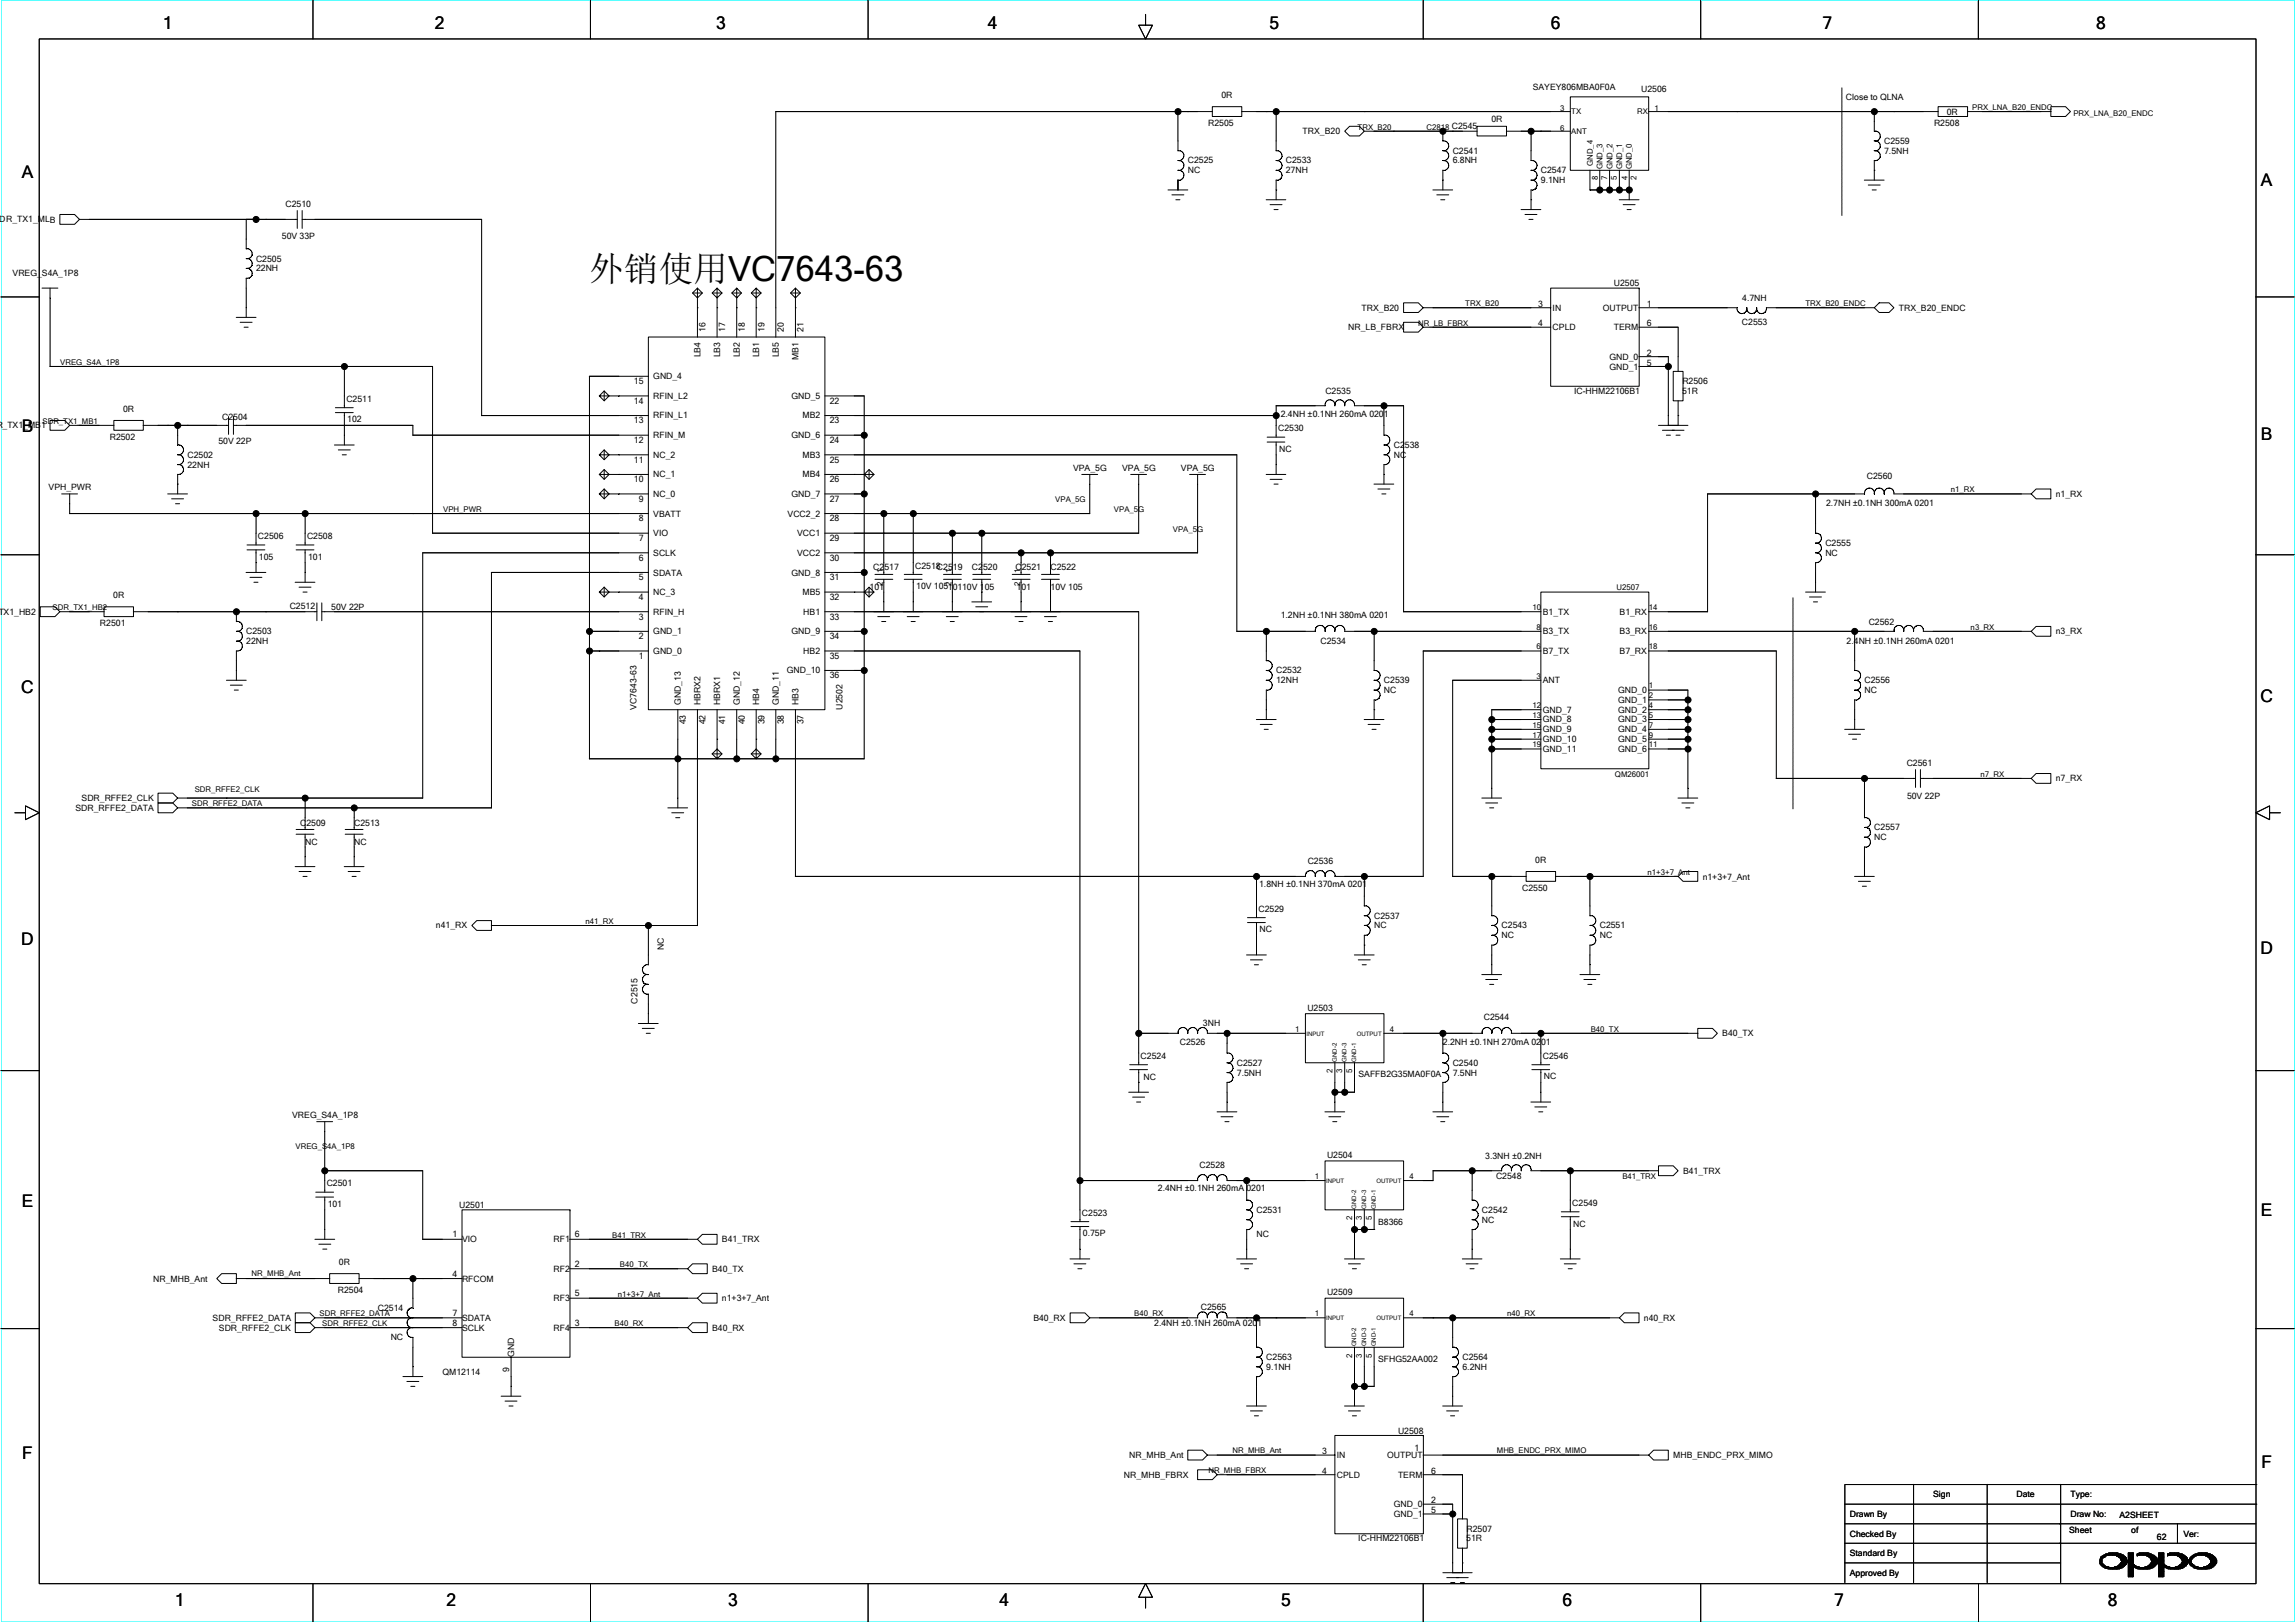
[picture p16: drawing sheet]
<svg xmlns="http://www.w3.org/2000/svg" width="297mm" height="210mm" viewBox="0 0 297 210" stroke-linecap="round" stroke-linejoin="round" font-family="sans-serif">
<defs><g id="words">
<text font-size="4.5" x="76.2" y="36.3">外销使用VC7643-63</text>
<g font-size="2.2">
<text x="21.1" y="3.8">1</text>
<text x="56.2" y="3.8">2</text>
<text x="92.7" y="3.8">3</text>
<text x="127.8" y="3.8">4</text>
<text x="164.2" y="3.8">5</text>
<text x="200.6" y="3.8">6</text>
<text x="235.8" y="3.8">7</text>
<text x="271.2" y="3.8">8</text>
<text x="2.8" y="23">A</text>
<text x="292.5" y="24.1">A</text>
<text x="2.8" y="55.8">B</text>
<text x="292.5" y="57">B</text>
<text x="2.7" y="89.7">C</text>
<text x="292.4" y="90.8">C</text>
<text x="2.7" y="122.3">D</text>
<text x="292.4" y="123.5">D</text>
<text x="2.8" y="156.2">E</text>
<text x="292.5" y="157.3">E</text>
<text x="2.9" y="188.8">F</text>
<text x="292.6" y="189.9">F</text>
<text x="22.6" y="207.8">1</text>
<text x="57.8" y="207.8">2</text>
<text x="94.2" y="207.8">3</text>
<text x="129.3" y="207.8">4</text>
<text x="165.7" y="207.8">5</text>
<text x="202.2" y="207.8">6</text>
<text x="237.3" y="207.8">7</text>
<text x="272.7" y="207.8">8</text>
</g>
<g font-size="1.1">
<text x="198.3" y="11.6">SAYEY806MBA0F0A</text>
<text x="212.3" y="11.9">U2506</text>
<text x="156.3" y="16.3">R2505</text>
<text x="158" y="12.7">0R</text>
<text x="168.5" y="17.4">TRX_B20</text>
<text x="193" y="15.8">0R</text>
<text x="238.8" y="12.9">Close to QLNA</text>
<text x="250.2" y="16.3">R2508</text>
<text x="251.9" y="14.8">0R</text>
<text x="153.7" y="22.4">NC</text>
<text x="153.7" y="21.1">C2525</text>
<text x="166.3" y="21.1">C2533</text>
<text x="166.3" y="22.4">27NH</text>
<text x="187.9" y="19.9">C2541</text>
<text x="187.9" y="21.1">6.8NH</text>
<text x="199.3" y="22.4">C2547</text>
<text x="199.3" y="23.7">9.1NH</text>
<text x="243.8" y="18.6">C2559</text>
<text x="243.8" y="19.9">7.5NH</text>
<text x="0" y="28.8">DR_TX1_MLB</text>
<text x="36.9" y="26.7">C2510</text>
<text x="1.6" y="35.8">VREG_S4A_1P8</text>
<text x="33.1" y="33.8">C2505</text>
<text x="33.1" y="35.1">22NH</text>
<text x="36.5" y="30.9">50V 33P</text>
<text x="176.1" y="40.2">TRX_B20</text>
<text x="199" y="39.7">3</text>
<text x="200.9" y="40.2">IN</text>
<text x="207.4" y="40.2">OUTPUT</text>
<text x="208.8" y="37">U2505</text>
<text x="213" y="39.7">1</text>
<text x="225.4" y="38.9">4.7NH</text>
<text x="245.7" y="40.2">TRX_B20_ENDC</text>
<text x="90.6" y="46.2" transform="rotate(-90 90.6 46.2)">LB4</text>
<text x="91.3" y="43" transform="rotate(-90 91.3 43)">16</text>
<text x="93.2" y="46.2" transform="rotate(-90 93.2 46.2)">LB3</text>
<text x="93.8" y="43" transform="rotate(-90 93.8 43)">17</text>
<text x="95.7" y="46.2" transform="rotate(-90 95.7 46.2)">LB2</text>
<text x="96.4" y="43" transform="rotate(-90 96.4 43)">18</text>
<text x="98.2" y="46.2" transform="rotate(-90 98.2 46.2)">LB1</text>
<text x="98.9" y="43" transform="rotate(-90 98.9 43)">19</text>
<text x="100.8" y="46.2" transform="rotate(-90 100.8 46.2)">LB5</text>
<text x="101.4" y="43" transform="rotate(-90 101.4 43)">20</text>
<text x="103.3" y="46.5" transform="rotate(-90 103.3 46.5)">MB1</text>
<text x="104" y="43" transform="rotate(-90 104 43)">21</text>
<text x="174.4" y="42.7">NR_LB_FBRX</text>
<text x="199" y="42.2">4</text>
<text x="200.9" y="42.7">CPLD</text>
<text x="208.2" y="46.5">GND_0</text>
<text x="208.2" y="47.8">GND_1</text>
<text x="208.8" y="42.7">TERM</text>
<text x="213" y="47.3">5</text>
<text x="213" y="42.2">6</text>
<text x="213" y="46">2</text>
<text x="225.4" y="42.1">C2553</text>
<text x="15.9" y="53.3">0R</text>
<text x="44.8" y="52">C2511</text>
<text x="82" y="49.7">15</text>
<text x="82" y="52.2">14</text>
<text x="84.5" y="51.6">RFIN_L2</text>
<text x="84.5" y="49.1">GND_4</text>
<text x="102.4" y="51.6">GND_5</text>
<text x="107.4" y="52.2">22</text>
<text x="165.7" y="53.9">2.4NH ±0.1NH 260mA 0201</text>
<text x="171.5" y="51">C2535</text>
<text x="203.6" y="51">IC-HHM22106B1</text>
<text x="217.6" y="51">51R</text>
<text x="217.7" y="49.7">R2506</text>
<text x="-.5" y="55.4">R</text>
<text x=".3" y="55.4">_TX1_MB1</text>
<text x="14.2" y="56.9">R2502</text>
<text x="24.3" y="59.2">C2502</text>
<text x="28.3" y="57.5">50V 22P</text>
<text x="28.7" y="54.3">C2504</text>
<text x="44.9" y="54.7">102</text>
<text x="82" y="54.8">13</text>
<text x="82" y="57.3">12</text>
<text x="82" y="59.9">11</text>
<text x="84.5" y="59.2">NC_2</text>
<text x="84.5" y="56.7">RFIN_M</text>
<text x="84.5" y="54.1">RFIN_L1</text>
<text x="102.4" y="56.7">GND_6</text>
<text x="103.8" y="54.1">MB2</text>
<text x="103.8" y="59.2">MB3</text>
<text x="107.4" y="59.9">25</text>
<text x="107.4" y="57.3">24</text>
<text x="107.4" y="54.8">23</text>
<text x="165.4" y="55.8">C2530</text>
<text x="165.5" y="58.5">NC</text>
<text x="180.3" y="59.2">NC</text>
<text x="180.3" y="58">C2538</text>
<text x="6.3" y="63.4">VPH_PWR</text>
<text x="24.3" y="60.5">22NH</text>
<text x="82" y="62.4">10</text>
<text x="82.6" y="64.9">9</text>
<text x="84.5" y="64.3">NC_0</text>
<text x="84.5" y="61.8">NC_1</text>
<text x="102.4" y="64.3">GND_7</text>
<text x="103.8" y="61.8">MB4</text>
<text x="107.4" y="64.9">27</text>
<text x="107.4" y="62.4">26</text>
<text x="138.8" y="60.9">VPA_5G</text>
<text x="145.2" y="60.9">VPA_5G</text>
<text x="152.8" y="60.9">VPA_5G</text>
<text x="236.2" y="65.4">2.7NH ±0.1NH 300mA 0201</text>
<text x="241.5" y="61.9">C2560</text>
<text x="266" y="64.3">n1_RX</text>
<text x="33.4" y="69.7">C2506</text>
<text x="39.7" y="69.7">C2508</text>
<text x="82.6" y="67.5">8</text>
<text x="82.6" y="70">7</text>
<text x="84.5" y="71.9">SCLK</text>
<text x="84.5" y="69.4">VIO</text>
<text x="84.5" y="66.8">VBATT</text>
<text x="101.9" y="66.8">VCC2_2</text>
<text x="103.1" y="69.4">VCC1</text>
<text x="103.1" y="71.9">VCC2</text>
<text x="107.4" y="70">29</text>
<text x="107.4" y="67.5">28</text>
<text x="236.2" y="71.9">NC</text>
<text x="236.2" y="70.6">C2555</text>
<text x="14.6" y="77.4">0R</text>
<text x="33.5" y="72.4">105</text>
<text x="39.9" y="72.4">101</text>
<text x="82.6" y="72.5">6</text>
<text x="82.6" y="75.1">5</text>
<text x="82.6" y="77.6">4</text>
<text x="84.5" y="77">NC_3</text>
<text x="84.5" y="74.5">SDATA</text>
<text x="102.4" y="74.5">GND_8</text>
<text x="103.8" y="77">MB5</text>
<text x="107.4" y="77.6">32</text>
<text x="107.4" y="75.1">31</text>
<text x="107.4" y="72.5">30</text>
<text x="112.5" y="76.3">101</text>
<text x="113" y="73.8">C2517</text>
<text x="118.4" y="73.6">C2518C2519</text>
<text x="118.5" y="76.2">10V 10510110V 105</text>
<text x="125.7" y="73.8">C2520</text>
<text x="131.4" y="73.8">C2521</text>
<text x="131.5" y="76.3">101</text>
<text x="135.9" y="73.8">C2522</text>
<text x="135.9" y="76.3">10V 105</text>
<text x="-.2" y="79.5">T</text>
<text x=".5" y="79.5">X1_HB2</text>
<text x="12.9" y="81">R2501</text>
<text x="31.9" y="83.3">22NH</text>
<text x="31.9" y="82.1">C2503</text>
<text x="37.5" y="78.8">C2512</text>
<text x="42.9" y="78.9">50V 22P</text>
<text x="82.6" y="80.2">3</text>
<text x="82.6" y="82.7">2</text>
<text x="84.5" y="82.1">GND_1</text>
<text x="84.5" y="79.5">RFIN_H</text>
<text x="102.4" y="82.1">GND_9</text>
<text x="103.9" y="79.5">HB1</text>
<text x="107.4" y="82.7">34</text>
<text x="107.4" y="80.2">33</text>
<text x="165.7" y="79.9">1.2NH ±0.1NH 380mA 0201</text>
<text x="170.8" y="83.4">C2534</text>
<text x="199.6" y="82.1">B3_TX</text>
<text x="199.6" y="79.5">B1_TX</text>
<text x="209.5" y="79.5">B1_RX</text>
<text x="209.5" y="82.1">B3_RX</text>
<text x="238.9" y="83.4">2.4NH ±0.1NH 260mA 0201</text>
<text x="241.8" y="80.8">C2562</text>
<text x="266" y="82.1">n3_RX</text>
<text x="82.6" y="85.2">1</text>
<text x="84.5" y="84.6">GND_0</text>
<text x="101.8" y="87.1">GND_10</text>
<text x="103.9" y="84.6">HB2</text>
<text x="107.4" y="87.8">36</text>
<text x="107.4" y="85.2">35</text>
<text x="165.1" y="87.1">C2532</text>
<text x="165.1" y="88.4">12NH</text>
<text x="179" y="88.4">C2539</text>
<text x="179" y="89.7">NC</text>
<text x="199.6" y="84.6">B7_TX</text>
<text x="199.6" y="88.4">ANT</text>
<text x="209.4" y="89.7">GND_0</text>
<text x="209.5" y="84.6">B7_RX</text>
<text x="241.2" y="89.7">NC</text>
<text x="241.2" y="88.4">C2556</text>
<text x="82.4" y="91.8" transform="rotate(-90 82.4 91.8)">VC7643-63</text>
<text x="88.1" y="91.2" transform="rotate(-90 88.1 91.2)">GND_13</text>
<text x="88.7" y="93.7" transform="rotate(-90 88.7 93.7)">43</text>
<text x="90.6" y="91.2" transform="rotate(-90 90.6 91.2)">HBRX2</text>
<text x="91.3" y="93.7" transform="rotate(-90 91.3 93.7)">42</text>
<text x="93.2" y="91.2" transform="rotate(-90 93.2 91.2)">HBRX1</text>
<text x="93.8" y="93.7" transform="rotate(-90 93.8 93.7)">41</text>
<text x="95.7" y="91.2" transform="rotate(-90 95.7 91.2)">GND_12</text>
<text x="96.4" y="93.7" transform="rotate(-90 96.4 93.7)">40</text>
<text x="98.2" y="91.2" transform="rotate(-90 98.2 91.2)">HB4</text>
<text x="98.9" y="93.7" transform="rotate(-90 98.9 93.7)">39</text>
<text x="100.8" y="91.2" transform="rotate(-90 100.8 91.2)">GND_11</text>
<text x="101.4" y="93.7" transform="rotate(-90 101.4 93.7)">38</text>
<text x="103.3" y="91.2" transform="rotate(-90 103.3 91.2)">HB3</text>
<text x="104" y="93.7" transform="rotate(-90 104 93.7)">37</text>
<text x="109" y="91.8" transform="rotate(-90 109 91.8)">U2502</text>
<text x="199.6" y="93.5">GND_8</text>
<text x="199.6" y="94.8">GND_9</text>
<text x="199.6" y="92.2">GND_7</text>
<text x="209.4" y="91">GND_1</text>
<text x="209.4" y="92.2">GND_2</text>
<text x="209.4" y="94.8">GND_4</text>
<text x="209.4" y="93.5">GND_3</text>
<text x="199.6" y="96">GND_10</text>
<text x="199.6" y="97.3">GND_11</text>
<text x="209.4" y="96">GND_5</text>
<text x="209.4" y="97.3">GND_6</text>
<text x="246.7" y="99.1">C2561</text>
<text x="266" y="101.1">n7_RX</text>
<text x="9.8" y="104.9">SDR_RFFE2_DATA</text>
<text x="10.6" y="103.7">SDR_RFFE2_CLK</text>
<text x="38.8" y="106.8">C2509</text>
<text x="45.8" y="106.8">C2513</text>
<text x="242.5" y="107.4">C2557</text>
<text x="246.7" y="103.4">50V 22P</text>
<text x="39.5" y="109.3">NC</text>
<text x="45.8" y="109.3">NC</text>
<text x="169.2" y="111.8">C2536</text>
<text x="198.6" y="111.7">0R</text>
<text x="220.3" y="113.8">n1+3+7_Ant</text>
<text x="242.5" y="108.7">NC</text>
<text x="162.8" y="118">C2529</text>
<text x="162.9" y="114.8">1.8NH ±0.1NH 370mA 0201</text>
<text x="177.8" y="118.9">C2537</text>
<text x="196.9" y="115.3">C2550</text>
<text x="56.4" y="120.1">n41_RX</text>
<text x="85.9" y="122.9" transform="rotate(-90 85.9 122.9)">NC</text>
<text x="162.9" y="120.6">NC</text>
<text x="177.8" y="120.1">NC</text>
<text x="194.3" y="121.4">NC</text>
<text x="194.3" y="120.1">C2543</text>
<text x="207" y="121.4">NC</text>
<text x="207" y="120.1">C2551</text>
<text x="82.5" y="129.8" transform="rotate(-90 82.5 129.8)">C2515</text>
<text x="169.1" y="130.8">U2503</text>
<text x="192" y="132">C2544</text>
<text x="147.6" y="137">C2524</text>
<text x="152.6" y="135.1">C2526</text>
<text x="155.6" y="132.7">3NH</text>
<text x="160" y="137.9">C2527</text>
<text x="186.7" y="135.2">2.2NH ±0.1NH 270mA 0201</text>
<text x="187.9" y="137.9">C2540</text>
<text x="199.6" y="137">C2546</text>
<text x="222.8" y="134.1">B40_TX</text>
<text x="148" y="139.8">NC</text>
<text x="160" y="139.1">7.5NH</text>
<text x="175.7" y="139.4">SAFFB2G35MA0F0A</text>
<text x="187.9" y="139.1">7.5NH</text>
<text x="199.7" y="139.7">NC</text>
<text x="37.8" y="144.6">VREG_S4A_1P8</text>
<text x="171.7" y="149.8">U2504</text>
<text x="192.1" y="150">3.3NH ±0.2NH</text>
<text x="42.3" y="153.5">C2501</text>
<text x="149.8" y="154.1">2.4NH ±0.1NH 260mA 0201</text>
<text x="155.2" y="151.1">C2528</text>
<text x="193.5" y="152.5">C2548</text>
<text x="217.7" y="151.9">B41_TRX</text>
<text x="42.4" y="156.1">101</text>
<text x="58.5" y="160.1">1</text>
<text x="59.4" y="156.3">U2501</text>
<text x="59.8" y="160.7">VIO</text>
<text x="71.6" y="160.7">RF1</text>
<text x="74.4" y="160.1">6</text>
<text x="93.4" y="160.7">B41_TRX</text>
<text x="140" y="157.3">C2523</text>
<text x="140.1" y="160">0.75P</text>
<text x="162.6" y="156.9">C2531</text>
<text x="162.6" y="160.1">NC</text>
<text x="178.3" y="158.4">B8366</text>
<text x="191.7" y="156.9">C2542</text>
<text x="191.7" y="158.2">NC</text>
<text x="203.4" y="156">C2549</text>
<text x="203.5" y="158.7">NC</text>
<text x="19.8" y="165.8">NR_MHB_Ant</text>
<text x="43.7" y="167.3">R2504</text>
<text x="43.9" y="163.7">0R</text>
<text x="58.5" y="165.2">4</text>
<text x="59.8" y="165.8">RFCOM</text>
<text x="71.6" y="164.5">RF2</text>
<text x="74.4" y="167.7">5</text>
<text x="74.4" y="163.9">2</text>
<text x="92.1" y="164.5">B40_TX</text>
<text x="171.7" y="167.6">U2509</text>
<text x="27.5" y="170.9">SDR_RFFE2_DATA</text>
<text x="28.3" y="172.1">SDR_RFFE2_CLK</text>
<text x="48.9" y="169.6">C2514</text>
<text x="50.5" y="173.4">NC</text>
<text x="58.5" y="170.3">7</text>
<text x="58.5" y="171.5">8</text>
<text x="59.8" y="170.9">SDATA</text>
<text x="59.8" y="172.1">SCLK</text>
<text x="71.6" y="172.1">RF4</text>
<text x="71.6" y="168.3">RF3</text>
<text x="74.4" y="171.5">3</text>
<text x="92.1" y="172.1">B40_RX</text>
<text x="93.4" y="168.3">n1+3+7_Ant</text>
<text x="133.7" y="170.9">B40_RX</text>
<text x="149.3" y="171.5">2.4NH ±0.1NH 260mA 0201</text>
<text x="155.4" y="169.5">C2565</text>
<text x="212.7" y="170.9">n40_RX</text>
<text x="57.2" y="177.8">QM12114</text>
<text x="65.9" y="177.5" transform="rotate(-90 65.9 177.5)">9</text>
<text x="66.5" y="175.6" transform="rotate(-90 66.5 175.6)">GND</text>
<text x="163.8" y="176">C2563</text>
<text x="163.8" y="177.2">9.1NH</text>
<text x="178.3" y="176.2">SFHG52AA002</text>
<text x="189.2" y="177.2">6.2NH</text>
<text x="189.2" y="176">C2564</text>
<text x="180.9" y="185.5">U2508</text>
<text x="145.4" y="191.2">NR_MHB_FBRX</text>
<text x="146.1" y="188.6">NR_MHB_Ant</text>
<text x="171.1" y="188.2">3</text>
<text x="171.1" y="190.7">4</text>
<text x="172.9" y="191.2">CPLD</text>
<text x="172.9" y="188.6">IN</text>
<text x="179.4" y="188.6">OUTPUT</text>
<text x="180.9" y="191.2">TERM</text>
<text x="183" y="187.8">1</text>
<text x="185.1" y="190.7">6</text>
<text x="216.5" y="188.6">MHB_ENDC_PRX_MIMO</text>
<text x="180.3" y="195">GND_0</text>
<text x="180.3" y="196.3">GND_1</text>
<text x="185.1" y="195.8">5</text>
<text x="185.1" y="194.5">2</text>
<text x="239.3" y="196.3">Drawn By</text>
<text x="250.1" y="193.7">Sign</text>
<text x="260.9" y="193.7">Date</text>
<text x="267.9" y="193.7">Type:</text>
<text x="267.9" y="196.3">Draw No:</text>
<text x="274.2" y="196.4">A2SHEET</text>
<text x="175.7" y="199.4">IC-HHM22106B1</text>
<text x="189.7" y="199.4">51R</text>
<text x="189.7" y="198.2">R2507</text>
<text x="239.3" y="198.8">Checked By</text>
<text x="239.3" y="201.3">Standard By</text>
<text x="239.3" y="203.9">Approved By</text>
<text x="267.7" y="198.3">Sheet</text>
<text x="275.7" y="198.3">of</text>
<text x="279" y="199.2">62</text>
<text x="282.5" y="198.8">Ver:</text>
</g>
<g font-size="1">
<text x="175.6" y="16.8">TRX_B20</text>
<text x="184.6" y="16.8">C2818 C2545</text>
<text x="201.8" y="14.4">3</text>
<text x="201.8" y="16.9">6</text>
<text x="203.3" y="14.8">TX</text>
<text x="203.3" y="17.3">ANT</text>
<text x="211.8" y="14.8">RX</text>
<text x="214.1" y="14.4">1</text>
<text x="255.2" y="14.2">PRX_LNA_B20_ENDC</text>
<text x="268.2" y="15">PRX_LNA_B20_ENDC</text>
<text x="206.1" y="21.4" transform="rotate(-90 206.1 21.4)">GND_4</text>
<text x="206.7" y="23.3" transform="rotate(-90 206.7 23.3)">8</text>
<text x="207.3" y="21.9" transform="rotate(-90 207.3 21.9)">GND_3</text>
<text x="207.9" y="23.2" transform="rotate(-90 207.9 23.2)">7</text>
<text x="208.6" y="21.9" transform="rotate(-90 208.6 21.9)">GND_2</text>
<text x="209.2" y="23.2" transform="rotate(-90 209.2 23.2)">5</text>
<text x="209.9" y="21.9" transform="rotate(-90 209.9 21.9)">GND_1</text>
<text x="210.5" y="23.3" transform="rotate(-90 210.5 23.3)">4</text>
<text x="211.1" y="21.9" transform="rotate(-90 211.1 21.9)">GND_0</text>
<text x="211.7" y="23.2" transform="rotate(-90 211.7 23.2)">2</text>
<text x="189.6" y="39.6">TRX_B20</text>
<text x="233.6" y="39.6">TRX_B20_ENDC</text>
<text x="7.8" y="47.2">VREG_S4A_1P8</text>
<text x="183.5" y="42.1">NR_LB_FBRX</text>
<text x="5.5" y="54.8">SDR_TX1_MB1</text>
<text x="136.5" y="65">VPA_5G</text>
<text x="252.4" y="63.7">n1_RX</text>
<text x="57.3" y="66.2">VPH_PWR</text>
<text x="144.1" y="66.2">VPA_5G</text>
<text x="151.7" y="68.8">VPA_5G</text>
<text x="114.2" y="75.8" transform="rotate(-90 114.2 75.8)">2</text>
<text x="114.2" y="74.1" transform="rotate(-90 114.2 74.1)">1</text>
<text x="123.1" y="75.8" transform="rotate(-90 123.1 75.8)">2</text>
<text x="123.1" y="74.1" transform="rotate(-90 123.1 74.1)">1</text>
<text x="132" y="75.8" transform="rotate(-90 132 75.8)">2</text>
<text x="132" y="74.1" transform="rotate(-90 132 74.1)">1</text>
<text x="209.1" y="76.4">U2507</text>
<text x="6.8" y="78.9">SDR_TX1_HB2</text>
<text x="198.2" y="78.9">10</text>
<text x="198.8" y="81.5">8</text>
<text x="213.3" y="81.5">16</text>
<text x="213.3" y="78.9">14</text>
<text x="254.9" y="81.5">n3_RX</text>
<text x="198.8" y="84">6</text>
<text x="198.8" y="87.8">3</text>
<text x="213.3" y="84">18</text>
<text x="213.3" y="89.1">1</text>
<text x="198.2" y="95.4">17</text>
<text x="198.2" y="92.9">13</text>
<text x="198.2" y="94.1">15</text>
<text x="198.2" y="91.6">12</text>
<text x="213.3" y="94.1">7</text>
<text x="213.3" y="91.6">4</text>
<text x="213.3" y="90.3">2</text>
<text x="213.3" y="95.4">9</text>
<text x="213.3" y="92.9">5</text>
<text x="198.2" y="96.7">19</text>
<text x="208.9" y="100.5">QM26001</text>
<text x="213.3" y="96.7">11</text>
<text x="256.2" y="100.5">n7_RX</text>
<text x="24.8" y="104.3">SDR_RFFE2_DATA</text>
<text x="25.2" y="102.4">SDR_RFFE2_CLK</text>
<text x="213.1" y="113.2">n1+3+7_Ant</text>
<text x="75.7" y="119.5">n41_RX</text>
<text x="167.6" y="133.5">1</text>
<text x="179.8" y="133.5">4</text>
<text x="205.8" y="133.5">B40_TX</text>
<text x="172.4" y="138.8" transform="rotate(-90 172.4 138.8)">2</text>
<text x="173.6" y="138.8" transform="rotate(-90 173.6 138.8)">3</text>
<text x="174.9" y="138.8" transform="rotate(-90 174.9 138.8)">5</text>
<text x="38.2" y="148.7">VREG_S4A_1P8</text>
<text x="170.1" y="152.5">1</text>
<text x="182.3" y="152.5">4</text>
<text x="209.9" y="152.5">B41_TRX</text>
<text x="79.2" y="160.1">B41_TRX</text>
<text x="174.9" y="157.9" transform="rotate(-90 174.9 157.9)">2</text>
<text x="176.2" y="157.9" transform="rotate(-90 176.2 157.9)">3</text>
<text x="177.5" y="157.9" transform="rotate(-90 177.5 157.9)">5</text>
<text x="32.6" y="165">NR_MHB_Ant</text>
<text x="79.9" y="167.7">n1+3+7_Ant</text>
<text x="80.2" y="163.9">B40_TX</text>
<text x="41.3" y="170.3">SDR_RFFE2_DATA</text>
<text x="41.7" y="171.6">SDR_RFFE2_CLK</text>
<text x="79.5" y="171.6">B40_RX</text>
<text x="146.7" y="170.3">B40_RX</text>
<text x="170.1" y="170.3">1</text>
<text x="182.3" y="170.3">4</text>
<text x="195" y="170.3">n40_RX</text>
<text x="174.9" y="175.6" transform="rotate(-90 174.9 175.6)">2</text>
<text x="176.2" y="175.6" transform="rotate(-90 176.2 175.6)">3</text>
<text x="177.5" y="175.6" transform="rotate(-90 177.5 175.6)">5</text>
<text x="156.3" y="190.6">NR_MHB_FBRX</text>
<text x="159.4" y="188">NR_MHB_Ant</text>
<text x="193.7" y="188">MHB_ENDC_PRX_MIMO</text>
</g>
<g font-size=".8">
<text x="169" y="134">INPUT</text>
<text x="172.9" y="137.4" transform="rotate(-90 172.9 137.4)">GND-2</text>
<text x="174.2" y="137.4" transform="rotate(-90 174.2 137.4)">GND-3</text>
<text x="175.5" y="137.4" transform="rotate(-90 175.5 137.4)">GND-1</text>
<text x="175.5" y="134">OUTPUT</text>
<text x="171.6" y="153">INPUT</text>
<text x="178.1" y="153">OUTPUT</text>
<text x="175.5" y="156.4" transform="rotate(-90 175.5 156.4)">GND-2</text>
<text x="176.7" y="156.4" transform="rotate(-90 176.7 156.4)">GND-3</text>
<text x="178" y="156.4" transform="rotate(-90 178 156.4)">GND-1</text>
<text x="171.6" y="170.8">INPUT</text>
<text x="178.1" y="170.8">OUTPUT</text>
<text x="175.5" y="174.2" transform="rotate(-90 175.5 174.2)">GND-2</text>
<text x="176.7" y="174.2" transform="rotate(-90 176.7 174.2)">GND-3</text>
<text x="178" y="174.2" transform="rotate(-90 178 174.2)">GND-1</text>
</g>
</g></defs>
<path d="M.1 0h296.8v209.8h-296.8z" fill="none" stroke="#0ff" stroke-width=".13"/>
<g fill="none" stroke="#000" stroke-width=".13">
<path d="M5.1 5h286.8v199.9h-286.8zM40.5 .1v4.9M76.4 .1v4.9M112.3 .1v4.9M148.2 1.9v1.4h.9l-.9 1.7-.9-1.7h.9M152.4 19.5a.66 .66 0 0 1 .8 .5 .66 .66 0 0 1-.6 .8M152.4 14.4v5.1M156.8 13.8h3.9v1.3h-3.9zM156.9 14.4h-56.6l.1 29.2M160.6 14.4h42.6M165.1 19.5a.65 .65 0 0 1 .7 .6 .65 .65 0 0 1-.7 .7M165.1 14.4v5.1"/>
<path d="M174 17l.6-.7h1.3l.6 .7-.6 .6h-1.3zM184.1 .1v4.9M186.6 18.2a.65 .65 0 0 1 .8 .7 .65 .65 0 0 1-.8 .6 .65 .65 0 0 1 .8 .6 .65 .65 0 0 1-.7 .7 .64 .64 0 0 1 .7 .6 .64 .64 0 0 1-.7 .6v2.6M186.7 17v1.2M191.1 16.3h3.8v1.3h-3.8zM191.1 17h-14.6M198.1 17v3.8M203.2 12.5h10.1v9.5h-10.1zM203.2 17h-8.3M213.3 14.4h37.5M220 .1v4.9M238.3 11.4v16.5"/>
<path d="M242.5 14.4v2.6M242.5 17h.3a.62 .62 0 0 1 .4 .5M243.2 17.4a.65 .65 0 0 1-.7 .8 .65 .65 0 0 1 .8 .7 .65 .65 0 0 1-.8 .6 .65 .65 0 0 1 .8 .6 .65 .65 0 0 1-.8 .7M250.7 13.8h3.8v1.3h-3.8zM254.5 14.4h10.8M255.9 .1v4.9M265.3 13.8h1.9l.7 .6-.7 .7h-1.9zM.1 38.4h5M5.4 37.3h2.1M6.5 37.3v10.1M7.7 27.7h1.9l.7 .7-.7 .6h-1.9zM10.3 28.4h28.2"/>
<path d="M31.9 28.4v3.8M31.9 32.2h.1a.65 .65 0 0 1 .6 .5M32.6 35.2a.63 .63 0 0 1-.7 .8v5.1M32.6 32.7a.65 .65 0 0 1-.7 .8 .65 .65 0 0 1 .7 .6 .65 .65 0 0 1-.7 .6l.4 .1 .3 .4M38.5 27.2v2.3M39.1 28.4h23.2v25.4M39.1 27.2v2.3M89.6 37.9h1.3M90.2 37.3l.7 .6-.7 .6-.6-.6 .6-.6v1.2M90.2 38.5v5.1M92.1 37.9h1.3M92.8 37.3l.6 .6-.6 .6-.7-.6 .7-.6v1.2"/>
<path d="M92.8 38.5v5.1M94.7 37.9h1.2M95.3 37.3l.6 .6-.6 .6-.6-.6 .6-.6v1.2M95.3 38.5v5.1M97.2 37.9h1.3M97.8 37.3l.7 .6-.7 .6-.6-.6 .6-.6v1.2M97.8 38.5v5.1M102.3 37.9h1.3M102.9 37.3l.6 .6-.6 .6-.6-.6 .6-.6v1.2M102.9 38.5v5.1M151.1 24.6h2.6M151.6 25.2h1.6"/>
<path d="M152.1 25.8h.6M152.4 20.8h.1M152.4 22h.1M152.4 23.3v1.3M152.4 20.8a.68 .68 0 0 1 .8 .5M152.4 22a.68 .68 0 0 1 .8 .5M153.2 21.3a.7 .7 0 0 1-.6 .8M153.2 22.5a.67 .67 0 0 1-.8 .8M163.8 25.8h2.5M164.3 26.5h1.6M164.8 27.1h.6M165.1 20.8a.65 .65 0 0 1 .7 .6 .65 .65 0 0 1-.7 .6"/>
<path d="M165.1 22a.65 .65 0 0 1 .7 .7 .65 .65 0 0 1-.7 .6M165.1 23.3v2.5M181.6 39.2h1.9l.6 .6-.6 .6h-1.9zM184.1 39.8h16.5M185.4 24.6h2.5M185.9 25.2h1.5M186.4 25.8h.5M196.8 27.1h2.5M197.3 27.7h1.5M197.8 28.4h.5M198.1 20.8h.2a.62 .62 0 0 1 .5 .5M198.1 24.6v2.5"/>
<path d="M198.8 21.3a.67 .67 0 0 1-.7 .7l.2 .1a.62 .62 0 0 1 .5 .4M198.8 22.5a.67 .67 0 0 1-.7 .8 .65 .65 0 0 1 .7 .6 .65 .65 0 0 1-.7 .7M200.6 37.3h11.5v12.7h-11.5zM205.7 24.6h5.1M205.7 22v2.6M207 22v2.6M208.2 22v2.6M209.5 25.8h2.5M209.5 22v2.6M210 26.5h1.5M210.5 27.1h.5M210.8 22v3.8"/>
<path d="M212 39.8h12.7M212.1 37.3h.1M224.7 39.8v.2M226 39.8a.64 .64 0 0 1-.5 .8 .64 .64 0 0 1-.8-.6M227.3 39.8v.2M227.3 39.9a.64 .64 0 0 1-.6 .7 .64 .64 0 0 1-.7-.6M228.5 39.8h14M228.5 39.8a.64 .64 0 0 1-.5 .8 .64 .64 0 0 1-.7-.6M241.2 23.3h2.6M241.7 23.9h1.5M242.2 24.6h.5M242.5 20.7v2.6"/>
<path d="M243.1 39.2h1.3l.6 .6-.6 .6h-1.3l-.6-.6zM291.8 38.4h5M6.5 47.4h49.5l-.1 21.6h28M6.5 54.4h1.9l.6 .6-.6 .7h-1.9zM9 55h5.7M14.7 54.4h3.8v1.3h-3.8zM18.5 55h11.1M23 57.6a.64 .64 0 0 1 .7 .5 .64 .64 0 0 1-.5 .7M23 55v2.6M23.2 58.8h-.2a.64 .64 0 0 1 .7 .6 .64 .64 0 0 1-.5 .7M29.6 53.9v2.3M30.2 55h23.2v1.3"/>
<path d="M30.2 53.9v2.3M30.6 41.1h2.5M31.1 41.7h1.5M31.6 42.3h.5M43.3 57.6h2.5M43.4 53.4h2.3M43.4 52.7h2.3M43.8 58.2h1.5M44.3 58.8h.5M44.6 47.4v5.3M44.6 53.4v4.2M53.4 56.3h30.5"/>
<path d="M62.3 53.8h21.6M76.2 48.7h7.7M76.3 48.7v49.5M77.5 51.2l.7-.6 .6 .6-.6 .7-.7-.7h6.4M77.5 58.8l.7-.6 .6 .6-.6 .7-.7-.7h6.4M78.2 50.6v1.3M78.2 58.2v1.3M83.9 43.6h22.8v48.2h-22.8zM106.7 58.8h53.3v22.9M106.7 53.8h58.4M106.7 56.3h5.1M106.7 51.2h5.1v47"/>
<path d="M163.9 57.2h2.3M163.9 56.6h2.3M165.1 52.5h6.3M165.1 52.5v4.1M165.1 57.2v4.2M171.9 51.7a.67 .67 0 0 1 .8 .8M171.9 51.7a.69 .69 0 0 0-.5 .8M174 52.5a.65 .65 0 0 0-.7-.8 .65 .65 0 0 0-.6 .8M175.2 52.5h6.4v26.7M175.2 52.3a.65 .65 0 0 0-.7-.6 .65 .65 0 0 0-.5 .8M175.2 52.3v.2M179 52.5v3.8a.63 .63 0 0 1 .8 .6 .63 .63 0 0 1-.6 .7"/>
<path d="M179.2 57.6h-.2a.64 .64 0 0 1 .8 .5 .64 .64 0 0 1-.6 .7M179.2 58.8h-.2a.64 .64 0 0 1 .8 .6 .64 .64 0 0 1-.6 .7M181.6 41.7h1.9l.6 .6-.6 .7h-1.9zM184.1 42.3h16.5M212 42.3h5.1v5.8M212 47.4h3.8M212 46.1h3.8v8.9M214.6 55h3.8M215.1 55.7h2.8M215.6 56.3h.5M216.5 48h1.2v3.9h-1.2zM216.8 56.3h.6"/>
<path d="M217.1 51.8v3.2M.1 71.8h5M5.2 78.5h1.9l.6 .6-.6 .7h-1.9zM7.7 79.1h5.8M8 63.9h2M9 66.4h74.9M9 63.9v2.6M13.5 78.5h3.8v1.3h-3.8zM17.2 79.1h23.8M21.7 63.9h2.6M22.2 64.5h1.5M22.7 65.2h.5"/>
<path d="M23 61.4v2.5M23 61.4h.2M23.2 60.1h-.2a.64 .64 0 0 1 .7 .6 .64 .64 0 0 1-.5 .7M30.6 79.1v1.3M31.8 74.1h2.6M32 71.1h2.3M32 70.5h2.3M32.3 74.7h1.6M32.8 75.3h.6M33.1 66.4v4.1M33.1 71.1v3M38.2 75.3h2.5"/>
<path d="M38.3 71.1h2.3M38.3 70.5h2.3M38.7 76h1.5M39.2 76.6h.5M39.5 66.4v4.1M39.5 71.1v4.2M41 78v2.3M41.6 79.1h42.3M41.6 78v2.3M54.7 71.5h29.2M54.7 71.5v31.8M63.6 74.1h20.3"/>
<path d="M63.6 74.1v30.4h-40.6M77.5 61.4l.7-.7 .6 .7-.6 .6-.7-.6h6.4M77.5 63.9l.7-.6 .6 .6-.6 .6-.7-.6h6.4M77.5 76.6l.7-.6 .6 .6-.6 .6-.7-.6h6.4M78.2 60.7v1.3M78.2 63.2v1.3M78.2 75.9v1.3M106.7 76.6h6.4l-.7-.6-.6 .6 .6 .6 .7-.6M106.7 61.4h6.4l-.7-.7-.6 .7 .6 .6 .7-.6M106.7 74.1h5.1M106.7 63.9h5.1M106.7 79.1h40.6v58.7"/>
<path d="M106.7 71.5h48.2M106.7 66.4h34.3M112.4 60.7v1.3M112.4 76v1.3M113.2 75h2.3M113.2 74.3h2.3M113.6 79.8h1.5M114.3 66.4v7.9M114.3 75v4.1M117 75h2.3M117 74.3h2.3M117.4 79.8h1.5"/>
<path d="M118.1 66.4v7.9M118.1 75v4.1M122.1 75h2.3M122.1 74.3h2.3M122.4 79.8h1.6M123.2 69v5.3M123.2 75v4.1M125.7 77.9h2.6M125.9 75h2.3M125.9 74.3h2.3M126.2 78.5h1.6M127 69v5.3"/>
<path d="M127 75v2.9M131 75h2.3M131 74.3h2.3M131.3 79.8h1.6M132.1 71.5v2.8M132.1 75v4.1M134.7 75h2.4M134.7 74.3h2.4M135.1 79.8h1.6M135.9 71.5v2.8M135.9 75v4.1M140 61.4h2"/>
<path d="M141 61.4v5.1M146.3 61.4h2M147.3 61.4v7.6h-40.6M153.9 61.4h2.1M154.9 61.4v10.1M163.8 61.4h2.5M164.3 62h1.6M164.8 62.6h.6M177.8 62.6h2.5M178.3 63.3h1.5M178.8 63.9h.5M179 60.1v2.5"/>
<path d="M179 60.1h.2M199.3 76.6h14v22.9h-14zM199.4 79.1h-17.8M213.3 79.1h7.6M232 77.3v27.3M233.6 76.6h2.6M234.1 77.2h1.5M234.6 77.9h.5M234.9 63.9v5.1a.64 .64 0 0 1 .7 .5 .64 .64 0 0 1-.5 .8M234.9 72.8v3.8M234.9 72.8h.2M235 71.5a.64 .64 0 0 1 .6 .6 .64 .64 0 0 1-.5 .7"/>
<path d="M235 70.3h-.1a.64 .64 0 0 1 .7 .5 .64 .64 0 0 1-.5 .7M235.1 71.5h-.2M241.2 63.9h-20.3v15.3M242.5 63.7a.65 .65 0 0 0-.7-.5 .65 .65 0 0 0-.6 .7M243.8 63.7a.65 .65 0 0 0-.8-.6 .65 .65 0 0 0-.5 .8v-.1M245 63.7v.2M245 63.7a.64 .64 0 0 0-.7-.6 .64 .64 0 0 0-.5 .8v-.1M262.8 63.9l.6-.6h1.9v1.2h-1.9zM262.8 63.9h-17.8M291.8 71.8h5M29.3 88h2.6M29.8 88.6h1.5"/>
<path d="M30.3 89.3h.5M30.6 80.4a.64 .64 0 0 1 .8 .5 .64 .64 0 0 1-.6 .8M30.6 84.2v3.8M30.6 84.2h.2M30.8 81.7h-.2h.3a.62 .62 0 0 1 .4 .5M30.8 83h-.2h.3a.62 .62 0 0 1 .4 .4M31.3 82.1a.64 .64 0 0 1-.5 .9M31.3 83.4a.64 .64 0 0 1-.5 .8M76.2 81.7h7.7M76.2 84.2h7.7M76.2 98.2h35.6M87.7 91.8v12.7"/>
<path d="M90.2 91.8v28M92.1 97.5h1.3M92.8 96.9v1.3l.6-.7-.6-.6-.7 .6 .7 .7M92.8 91.8v5.1M95.3 91.8v6.4M97.2 97.5h1.3M97.8 96.9v1.3l.7-.7-.7-.6-.6 .6 .6 .7M97.8 91.8v5.1M100.4 91.8v6.4M102.9 91.8v21.6M106.7 81.7h5.1M106.7 84.2h33v73.9"/>
<path d="M106.7 86.7h5.1M114.1 80.4h.5M117.9 80.4h.5M122.9 80.4h.6M131.8 80.4h.6M135.6 80.4h.6M160 81.7h10.2M162.5 93.1h2.6M163 93.7h1.6M163.6 94.4h.5M163.8 81.7v3.8a.65 .65 0 0 1 .8 .6 .65 .65 0 0 1-.8 .6 .65 .65 0 0 1 .8 .7 .65 .65 0 0 1-.8 .6 .65 .65 0 0 1 .8 .6 .65 .65 0 0 1-.8 .7v3.8M170.6 80.9a.65 .65 0 0 1 .8 .8"/>
<path d="M170.7 80.9a.69 .69 0 0 0-.5 .8M171.9 80.9a.65 .65 0 0 1 .8 .8M171.9 80.9a.69 .69 0 0 0-.5 .8M174 81.7a.65 .65 0 0 0-.7-.8 .65 .65 0 0 0-.6 .8M176.5 93.1h2.5M177 93.7h1.5M177.5 94.4h.5M177.8 88h.1a.66 .66 0 0 1 .6 .5M177.8 89.3h.1M177.8 86.7h.1a.66 .66 0 0 1 .6 .5M177.8 81.7v5.1M177.8 90.5v2.6"/>
<path d="M177.8 89.3a.68 .68 0 0 1 .7 .5M178.5 87.2v.4a.61 .61 0 0 1-.7 .4M178.5 88.5a.7 .7 0 0 1-.5 .8M178.5 89.8a.67 .67 0 0 1-.7 .8M184.1 84.2v29.2h-11.4a.64 .64 0 0 0-.7-.8 .64 .64 0 0 0-.6 .8 .65 .65 0 0 0-.6-.8 .65 .65 0 0 0-.6 .8 .65 .65 0 0 0-.7-.8 .65 .65 0 0 0-.6 .8h-66M187.9 88h11.5M187.9 88v25.4M193 95.6h6.4M193 91.8v11.5M199.4 81.7h-25.5M199.4 84.2h-15.3M199.4 91.8h-6.4"/>
<path d="M199.4 94.4h-6.4M199.4 93.1h-6.4M199.4 96.9h-6.4M213.3 81.7h31.7M213.3 84.2h16.5v16.5h18M213.3 89.3h5.1v14M213.3 90.6h5.1M213.3 91.8h5.1M213.3 94.4h5.1M213.3 93.1h5.1M213.3 96.9h5.1M218.4 95.6h-5.1"/>
<path d="M238.7 94.4h2.5M239.2 95h1.5M239.7 95.6h.5M239.9 88h.3a.62 .62 0 0 1 .5 .5M239.9 89.3h.3a.62 .62 0 0 1 .5 .5M239.9 86.7l.3 .1a.62 .62 0 0 1 .5 .4M239.9 90.5v3.9M239.9 81.7v5.1M240.7 87.2a.65 .65 0 0 1-.8 .8M240.7 88.5a.65 .65 0 0 1-.8 .8M240.7 89.8a.65 .65 0 0 1-.8 .8M246.3 81.5a.65 .65 0 0 0-.8-.6 .65 .65 0 0 0-.5 .8"/>
<path d="M246.8 80.9a.63 .63 0 0 1 .8 .6M246.8 80.9a.66 .66 0 0 0-.5 .8M247.8 99.6v2.3M248 80.9a.63 .63 0 0 1 .8 .6M248.1 80.9a.66 .66 0 0 0-.5 .8M248.5 99.6v2.3M248.8 81.5v.2M262.8 81.7l.6-.7h1.9v1.3h-1.9zM262.8 81.7h-14M1.9 105.2h1.4v-.9l1.8 .9-1.8 .8v-.8M20.4 102.6h1.9l.7 .7-.7 .6h-1.9zM20.4 103.9h1.9l.7 .6-.7 .7h-1.9z"/>
<path d="M23 103.3h31.7M38.2 112.1h2.5M38.3 107.9h2.3M38.3 107.3h2.3M38.7 112.8h1.5M39.2 113.4h.5M39.5 103.3v4M39.5 107.9v4.2M44.5 112.1h2.6M44.7 107.9h2.3M44.7 107.3h2.3M45 112.8h1.6"/>
<path d="M45.5 113.4h.6M45.8 107.9v4.2M45.8 104.5v2.8M61.7 119.1h1.9v1.3h-1.9l-.7-.7zM63.6 119.7h26.6M83.9 119.7v5.1M86.4 104.5h2.6M86.9 105.2h1.6M87.4 105.8h.5M161.4 119.4h2.3M161.4 118.7h2.3M162.6 113.4v5.3"/>
<path d="M162.6 119.4v4.1M176.5 118.5a.69 .69 0 0 1 .8 .5M176.5 113.4v3.8a.63 .63 0 0 1 .8 .5 .63 .63 0 0 1-.6 .8M176.7 119.7h-.2h.3a.69 .69 0 0 1 .5 .5M177.3 119a.67 .67 0 0 1-.6 .7M191.7 103.3h2.6M192.2 103.9h1.6M192.7 104.5h.5M193 118.5a.69 .69 0 0 1 .8 .5M193 113.4v5.1M193.2 119.7h-.2h.3a.68 .68 0 0 1 .5 .5M193.8 119a.63 .63 0 0 1-.6 .7"/>
<path d="M197.4 112.8h3.8v1.2h-3.8zM197.5 113.4h-9.6M201.2 113.4h15.9M205.7 118.5l.4 .1M205.7 113.4v5.1M205.9 119.7h-.2l.4 .1M206.1 118.6a.64 .64 0 0 1 .3 .6 .64 .64 0 0 1-.5 .5M206.1 119.8a.64 .64 0 0 1 .3 .7 .64 .64 0 0 1-.5 .5M217.1 103.3h2.5M217.6 103.9h1.5M217.7 112.8h1.9v1.2h-1.9l-.6-.6zM218.1 104.5h.5"/>
<path d="M239.9 113.4h2.6M240.4 114h1.6M240.9 114.7h.6M241.2 108.3a.65 .65 0 0 1 .8 .6 .65 .65 0 0 1-.8 .7M241.2 100.7v5.1M241.2 109.6v3.8M241.2 105.8h.3a.62 .62 0 0 1 .5 .5M242 106.3a.65 .65 0 0 1-.8 .8 .64 .64 0 0 1 .8 .6 .64 .64 0 0 1-.8 .6M262.8 100.7l.6-.6h1.9v1.2h-1.9zM262.8 100.7h-14.3M293.6 105.2v-.9l-1.8 .9 1.8 .8v-.8h1.4M.1 138.5h5"/>
<path d="M82.6 132.4h2.6M83.1 133.1h1.5M83.1 126.9a.69 .69 0 0 0 .8 .5M83.1 128.1a.69 .69 0 0 0 .8 .5M83.6 133.7h.5M83.9 128.6v3.8M83.9 127.4a.65 .65 0 0 0-.8 .7M83.9 124.8a.65 .65 0 0 0-.8 .7 .65 .65 0 0 0 .8 .6M83.9 126.1a.67 .67 0 0 0-.8 .8M146.2 138.4h2.3M146.2 137.8h2.3M147.3 138.4v2.9"/>
<path d="M152.4 133.7h-5.1M153.7 133.5a.64 .64 0 0 0-.8-.6 .64 .64 0 0 0-.5 .8M154.9 133.5a.64 .64 0 0 0-.7-.6 .64 .64 0 0 0-.5 .8M156.2 133.7h12.7M156.2 133.7a.65 .65 0 0 0-.6-.8 .65 .65 0 0 0-.7 .8M158.7 136.2a.65 .65 0 0 1 .8 .7 .65 .65 0 0 1-.8 .6 .64 .64 0 0 1 .8 .5 .64 .64 0 0 1-.6 .8M158.7 138.8h.2M158.7 133.7v2.5M158.8 138.8a.64 .64 0 0 1 .7 .6 .64 .64 0 0 1-.6 .6M161.3 123.5h2.5M161.8 124.2h1.5M162.3 124.8h.5"/>
<path d="M168.9 131.1h10.1v6.4h-10.1zM172.7 137.5v6.3M174 137.5v3.8M175.2 123.5h2.6M175.2 137.5v3.8M175.7 124.2h1.6M176.2 124.8h.6M176.7 121h-.2v2.5M177.3 120.2v.2a.65 .65 0 0 1-.6 .6M179 133.7h12.7M186.6 136.2a.65 .65 0 0 1 .8 .7 .65 .65 0 0 1-.7 .6 .65 .65 0 0 1 .7 .6 .65 .65 0 0 1-.8 .7M186.7 133.7v2.5"/>
<path d="M186.8 138.8a.64 .64 0 0 1 .6 .7 .64 .64 0 0 1-.7 .5M191.7 126.1h2.6M192.2 126.7h1.6M192.7 127.4h.5M193 122.3v3.8M193 122.3h.2M193 133.7a.65 .65 0 0 0-.7-.8 .65 .65 0 0 0-.6 .8M193.2 121h-.2h.3a.68 .68 0 0 1 .5 .5M193.8 120.2a.63 .63 0 0 1-.6 .8M193.8 121.5a.63 .63 0 0 1-.6 .8M194.3 133.7a.65 .65 0 0 0-.7-.8 .65 .65 0 0 0-.6 .8M195.5 133.7h24.2"/>
<path d="M195.5 133.7a.65 .65 0 0 0-.6-.8 .65 .65 0 0 0-.6 .8M198.2 138.4h2.3M198.2 137.8h2.3M199.3 133.7v4.1M199.3 138.4v4.2M204.4 126.1h2.6M204.9 126.7h1.6M205.4 127.4h.5M205.7 122.3h.2M205.7 122.3v3.8M205.9 121h-.2l.4 .1M206.1 121.1a.64 .64 0 0 1 .3 .7 .64 .64 0 0 1-.5 .5"/>
<path d="M219.6 133.1h1.9l.7 .6-.7 .6h-1.9zM291.8 138.5h5M40.8 154.9h2.4M40.8 154.2h2.4M41 145.1h2M42 151.5h12.7v8.9M42 145.1v9.1M42 154.9v5.4M59.8 156.5h13.9v19.1h-13.9zM73.7 156.5h.1M138.6 158.7h2.3M138.6 158.1h2.3"/>
<path d="M139.7 152.7h15.3M139.7 158.7v4.2M146 141.3h2.6M146.5 141.9h1.6M147 142.6h.6M156.2 152.5a.65 .65 0 0 0-.7-.5 .65 .65 0 0 0-.6 .8M156.2 152.5v.2a.64 .64 0 0 1 .5-.7 .64 .64 0 0 1 .8 .5M157.5 143.8h2.5M157.5 152.5v.2a.64 .64 0 0 1 .5-.7 .64 .64 0 0 1 .7 .5M158 144.5h1.5M158.5 145.1h.5M158.7 140v3.8"/>
<path d="M158.7 152.5v.2h12.7M158.7 140h.2M161.3 155.3a.65 .65 0 0 1 .7 .6 .65 .65 0 0 1-.7 .6M161.3 156.5a.65 .65 0 0 1 .7 .6 .65 .65 0 0 1-.7 .7M161.3 157.8a.65 .65 0 0 1 .7 .6 .65 .65 0 0 1-.7 .7M161.3 159v3.9M161.3 152.7v2.6M171.4 143.8h2.6M171.4 150.2h10.2v6.3h-10.2zM171.9 144.5h1.6M172.4 145.1h.5M172.7 141.3h2.5"/>
<path d="M175.2 156.5v6.4M176.5 156.5v2.6M177.8 156.5v2.6h-2.6M181.6 152.7h3.8M185.4 143.8h2.5M185.4 151.5h8.9M185.4 151.5v1.3M185.9 144.5h1.5M186.4 145.1h.5M186.7 140v3.8M190.4 156.5a.65 .65 0 0 1 .8 .6 .65 .65 0 0 1-.7 .7M190.4 157.8a.65 .65 0 0 1 .8 .6 .65 .65 0 0 1-.7 .7"/>
<path d="M190.4 155.3a.65 .65 0 0 1 .8 .6 .65 .65 0 0 1-.7 .6M190.5 151.5v3.8M190.5 159v3.9M195.5 151.5a.65 .65 0 0 0-.6-.8 .65 .65 0 0 0-.6 .8M196.8 151.5a.65 .65 0 0 0-.6-.8 .65 .65 0 0 0-.7 .8M198.1 142.6h2.5M198.6 143.2h1.5M199.1 143.8h.5M202 157.4h2.3M202 156.8h2.3M203.2 151.5v5.3M203.2 157.4v5.5"/>
<path d="M214.6 150.8h1.9l.6 .7-.6 .6h-1.9zM214.6 151.5h-16.5a.64 .64 0 0 0-.7-.8 .64 .64 0 0 0-.6 .8M.1 171.9h5M28.7 164.8h1.9v1.3h-1.9l-.7-.7zM38.2 171.1h1.9l.6 .7-.6 .6h-1.9zM38.2 169.9h1.9l.6 .6-.6 .6h-1.9zM40.7 170.5h19.1M40.7 171.8h19.1M40.7 160.3h2.6M41.3 161h1.5M41.8 161.6h.5M42.6 164.8h3.9v1.3h-3.9z"/>
<path d="M42.7 165.4h-12.1M46.4 165.4h13.4M52.1 178.1h2.6M52.6 178.7h1.6M53.1 179.4h.6M53.4 165.4v3.8M53.4 169.2a.64 .64 0 0 0-.7 .6 .64 .64 0 0 0 .6 .7M53.4 170.5a.64 .64 0 0 0-.7 .6 .64 .64 0 0 0 .6 .7M53.4 171.8a.65 .65 0 0 0-.7 .6 .65 .65 0 0 0 .7 .6M53.4 173v5.1M54.7 160.3h5.1M66.1 175.6v5"/>
<path d="M73.7 164.1h15.3M73.7 160.3h16.6M73.7 171.8h15.3M73.7 168h16.6M89 164.1l.6-.6h1.9v1.3h-1.9zM89 171.8l.6-.7h1.9v1.3h-1.9zM90.2 160.3l.7-.6h1.9v1.3h-1.9zM90.2 168l.7-.7h1.9v1.3h-1.9zM138.4 162.9h2.6M138.4 169.9h2l.6 .6-.6 .6h-2zM138.9 163.5h1.6M139.4 164.1h.6"/>
<path d="M141 170.5h14M155.4 169.7a.63 .63 0 0 1 .8 .6M155.4 169.7a.66 .66 0 0 0-.5 .8M156.2 170.3v.2a.64 .64 0 0 1 .5-.8 .64 .64 0 0 1 .8 .6M158 169.7a.63 .63 0 0 1 .7 .6M158 169.7a.63 .63 0 0 0-.5 .8v-.2M158.7 170.3v.2h12.7M160 162.9h2.6M160.5 163.5h1.5M161 164.1h.5M162.5 176.8a.64 .64 0 0 1 .8 .6 .64 .64 0 0 1-.7 .7v3.8M162.6 170.5v3.8"/>
<path d="M162.6 174.3a.64 .64 0 0 1 .7 .6 .64 .64 0 0 1-.6 .7M162.7 175.6h-.1a.64 .64 0 0 1 .7 .6 .64 .64 0 0 1-.7 .6M171.4 168h10.2v6.3h-10.2zM173.9 162.9h2.6M174.5 163.5h1.5M175 164.1h.5M175.2 174.3v7.6M176.5 174.3v5.1M177.8 174.3v5.1h-2.6M181.6 170.5h27.9M187.9 176.8a.64 .64 0 0 1 .8 .6 .64 .64 0 0 1-.8 .7v3.8M187.9 170.5v3.8"/>
<path d="M187.9 174.3a.64 .64 0 0 1 .8 .6 .64 .64 0 0 1-.6 .7M188.1 175.6h-.2a.64 .64 0 0 1 .8 .6 .64 .64 0 0 1-.8 .6M189.2 162.9h2.5M189.7 163.5h1.5M190.2 164.1h.5M201.9 162.9h2.5M202.4 163.5h1.5M202.9 164.1h.5M209.5 170.5l.6-.6h1.9v1.2h-1.9zM291.8 171.9h5M64.8 180.6h2.6M65.3 181.3h1.6"/>
<path d="M65.8 181.9h.6M153.7 187.6h1.9l.6 .7-.6 .6h-1.9zM154.9 190.2h1.9l.7 .6-.7 .6h-1.9zM156.2 188.3h16.5M157.5 190.8h15.2M161.3 181.9h2.5M161.8 182.5h1.5M162.3 183.2h.5M172.7 185.7h11.4v12.7h-11.4zM173.9 181.9h2.6M174.5 182.5h1.5M175 183.2h.5"/>
<path d="M184.1 194.6h3.8v8.9M184.1 190.8h5.1v5.7M184.1 188.3h29.2M184.1 195.9h3.8M184.1 185.7h.1M186.6 181.9h2.6M187.2 182.5h1.5M187.7 183.2h.5M188.6 196.5h1.2v3.8h-1.2zM213.9 187.6h1.9v1.3h-1.9l-.6-.6zM238.7 194.6h53.3M247.6 192v12.7"/>
<path d="M257.1 192v12.7M266.6 192v12.7M281.7 197.1v2.6M291.8 199.7h-53.1M291.8 197.1h-53.1M292 192.1h-53.3v12.6M40.5 204.9v4.9M76.4 204.9v4.9M112.3 204.9v4.9M148.2 206.7h.9l-.9-1.8-.9 1.8h.9v1.3M184.1 204.9v4.9M186.7 203.5h3.8"/>
<path d="M187.2 204.1h2.7M187.7 204.7h.5M188.9 204.7h.6M189.2 200.3v3.2M220 204.9v4.9M238.7 202.2h27.9M255.9 204.9v4.9M271.7 201.7h.2M271.7 201.8h.2M271.7 202h.2M271.7 202.1h.2M271.7 202.2h.2v.4h.4"/>
<path d="M271.7 202.3h.4M271.8 201.6h.3M271.8 201.4h.1v-.1l.5-.2 .5-.2h1.1l.1 .2h.4v.1h.2v.1l.3 .1v.2h.1v.2h.1v.4h-.1a1.41 1.41 0 0 1-1.6 .8 2.59 2.59 0 0 1-1.4-.3l-.2-.2-.2-.2v-.5zM271.9 201.4v.3M272.1 202.7h.4M272.1 202.3v.3M272.2 201.2v.3M272.2 202.5v.2M272.2 201.4h.1l.3-.2h1.1l.5 .4h.1v.2h.2v.4h-.2v.1l-.2 .2v.1l-.5 .1-.2 .1h-.6v-.1h-.2l-.5-.2v-.2h-.2v-.6zM272.3 202.6v.2h2.3M272.3 201.4h-.5v1.1h.4M272.4 202.7v.2"/>
<path d="M272.5 201.3h-.4v.3M272.6 201.1v.1M272.6 202.7v.2M272.7 201.1v.1M272.7 202.7v.3M272.8 202.7v.3M272.8 201.2h-.5v.3M272.9 203h1.1M272.9 200.9v.3M272.9 202.8v.2M273.1 200.9v.3M273.1 202.8v.2"/>
<path d="M273.2 200.9v.3M273.2 202.8v.2M273.3 200.9v.3M273.3 202.8v.2M273.4 200.9v.3M273.4 202.8v.2M273.6 201.2h1M273.6 200.9v.3M273.6 202.7v.3M273.7 200.9v.3M273.7 202.7v.3M273.8 201.3h.9"/>
<path d="M273.8 200.9v.4M274 200.9v.4M274 202.6v.4M274 200.9h-1.2v.3M274.1 201.4h.9v1.1h-.8v.5M274.1 200.9v.6M274.2 201.1v.4M274.3 201.6h.8v.8l-.9-.1M274.3 201.7h.8M274.3 201.8h.8M274.3 201.1v.6M274.4 201.1h-2v.2"/>
<path d="M274.5 202h.7M274.5 202.1h.7M274.5 201.2v1.7M274.6 201.2v1.5M274.7 201.2v1.5M274.7 202.7h-.9v.3M274.8 201.3l.1 1.3h-.8v.4M275.1 202.2h-.8v.7M275.2 202v.1M275.3 200.9h.7M275.4 201.1h.6M275.4 201.2h.6"/>
<path d="M275.4 201.3h.6M275.4 201.4h.6M275.4 201.6h.6M275.4 201.7h.6M275.4 201.8h.6M275.4 202h.6M275.4 202.7h1M275.4 202.8h.6M275.4 202.6h.9M275.4 203h.6M275.4 203.1h.6M275.4 203.2h.6"/>
<path d="M275.4 203.3h.6M275.4 203.5h.6M275.4 203.6h.6M275.4 202.1h.6M275.4 202.2h.6M275.4 202.3h.6M275.4 202.5h.7M275.4 203.7h.6M275.4 204h.6M275.4 203.9h.6M275.4 200.9v3.1M275.5 200.9v3.1"/>
<path d="M275.6 200.9v3.1M275.7 200.9v3.1M275.9 200.9v3.1M276 200.9v3.1M276.1 202.5v.2M276.2 202.6v.2h2.3M276.4 202.7v.2M276.5 201v.3v-.1h1.1l.2 .1h.2l.3 .5h.1v.4h-.1v.1l-.3 .2v.1l-.5 .1-.1 .1h-.6v-.1h-.4v-.1h-.2l-.2-.3M276.5 201.2h.3M276.5 202.7v.2M276.6 201.1v.1M276.6 202.7v.3"/>
<path d="M276.8 202.7v.3M276.9 203h1M276.9 200.9v.3M276.9 202.8v.2M277 200.9v.3M277 202.8v.2M277.1 200.9v.3M277.1 202.8v.2M277.3 200.9v.3M277.3 202.8v.2M277.4 200.9v.3M277.4 202.8v.2"/>
<path d="M277.5 201.2h1v1.5M277.5 200.9v.3M277.5 202.7v.3M277.6 200.9v.3M277.6 202.7v.3M277.8 201.3h.9M277.8 200.9v.4M277.9 200.9v.4M277.9 202.6v.4M277.9 200.9h-1.1v.3M278 201.4h.9M278 200.9v.6"/>
<path d="M278.1 202.3h1M278.1 201.1v.4M278.3 201.6h.8M278.3 201.7h.8M278.3 201.8h.8M278.3 201.7v-.6h-1.8l.3-.2h1.2v.2h.3l.5 .2v.1l.2 .2v.2h.2v.4h-.2v.1l-.3 .4-.6 .3h-1.6l-.5-.4M278.4 202h.8M278.4 202.1h.8M278.4 201.2v1.7M278.7 201.2v1.5h-.9v.3M278.8 201.3v1.3h-.8v.4M278.9 201.4v1.1"/>
<path d="M278.9 202.5h-.8v.5M279 201.6v.8M279.1 202.2h-.8v.7M279.2 202v.1M279.3 201.1h.6M279.3 201.2h.6M279.3 201.3h.6M279.3 201.4h.6M279.3 201.6h.6M279.3 201.7h.6M279.3 201.8h.6M279.3 202h.6"/>
<path d="M279.3 202.8h.6M279.3 202.6h.9v.1M279.3 202.7h1M279.3 203h.6M279.3 203.1h.6M279.3 203.2h.6M279.3 203.3h.6M279.3 203.5h.6M279.3 203.6h.6M279.3 202.1h.6M279.3 202.2h.6M279.3 202.3h.6"/>
<path d="M279.3 202.5h.8v.2M279.3 203.7h.6M279.3 204h.6M279.3 203.9h.6M279.4 200.9v3.1M279.5 200.9v3.1M279.7 200.9v3.1M279.8 200.9v3.1M279.9 200.9v3.1M279.9 200.9h-.6v3.1M280.2 202.8h2.3M280.3 202.6v.3"/>
<path d="M280.4 201.2h.3M280.4 201v.3v-.1h1.2l.2 .1 .4 .4v.1h.1v.4h-.1v.1l-.2 .2v.1l-.5 .1-.2 .1-1-.1v-.1l-.4-.1v-.2M280.4 202.7v.2M280.6 201.1v.1M280.6 202.7v.3M280.7 201.2v-.3h1.2l-.1 .4M280.7 202.7v.3M280.8 203h1.1M280.8 200.9v.3M280.8 202.8v.2M280.9 200.9v.3M280.9 202.8v.2"/>
<path d="M281.1 200.9v.3M281.1 202.8v.2M281.2 200.9v.3M281.2 202.8v.2M281.3 200.9v.3M281.3 202.8v.2M281.4 201.2h1.1M281.5 200.9v.3M281.5 202.7v.3M281.6 200.9v.3M281.6 202.7v.3M281.7 201.3h.9"/>
<path d="M281.7 200.9v.3M281.8 202.6v.4M282 201.4h.9M282 201.1v.4M282.1 201.1v.4M282.2 201.6h.8M282.2 201.7h.8M282.2 202.2h.9M282.2 201.6v-.5h-1.8l.3-.2h1.3v.2h.3l.7 .5 .1 .2v.4h-.1a1.57 1.57 0 0 1-1.9 .8h-.7v-.2l-.5-.1v-.1M282.3 201.8h.8M282.3 202h.8M282.3 202.1h.8"/>
<path d="M282.3 201.1v1.8M282.5 201.2v1.5M282.6 201.2v1.5M282.6 202.7h-.9v.3M282.7 201.3v1.3M282.7 202.6h-.7v.4M282.8 201.4v1.2M282.9 202.5h-.8v.5M283 201.7v.7M283 202.3h-.8v.6M283.2 201.8h.3M283.2 202h.3"/>
<path d="M283.2 202.1h.3M283.2 202.2h.3M283.3 201.7h.3M283.3 202.3h.3M283.5 202.5h.2M283.5 202.1v.5M283.6 201.6h.1v-.2h.1v-.1l.3-.1h1.3l.2 .1v.1h.1v.2h.2v.1h.1v.5l-.6 .5h-.3l-.1 .1h-.5l-.2-.1-.5-.1-.3-.4v-.5h.1zM283.6 202.3v.3h.3M283.6 201.3v.4M283.6 201.6h-.3v.9M283.7 201.2h.3v-.1h.3v-.2h1.3v.2h.4v.1h.3v.1a.63 .63 0 0 1 .3 1v.2l-.5 .2v.1a3.4 3.4 0 0 1-2.1 0l-.5-.2-.2-.3a.63 .63 0 0 1 .4-1zM283.7 202.5v.2h.4v.2"/>
<path d="M283.9 201.4h-.4v.4M284 201.1v.2M284 202.6v.3M284.1 201.3v-.2h1.8v.6M284.1 201.3h-.4v.3M284.2 201.1v.1M284.2 202.7v.3M284.3 200.9v.3M284.3 202.7v.3M284.4 201.2h-.6v.3M284.5 203h1M284.5 202.8v.2"/>
<path d="M284.6 200.9v.3M284.6 202.8v.2M284.7 200.9v.3M284.7 202.8v.2M284.9 200.9v.3M284.9 202.8v.2M285 200.9v.3M285 202.8v.2M285.1 201.2h1v1.7l-2.3-.1v-.3M285.1 200.9v.3M285.1 202.7v.3M285.2 200.9v.3"/>
<path d="M285.2 202.7v.3M285.4 201.3h.9M285.4 200.9v.4M285.5 200.9v.4M285.5 202.6v.4M285.5 200.9h-1v.3M285.6 201.4h.9M285.6 200.9v.4M285.7 201.1v.4M285.9 201.6h.8M285.9 201.7h.8M286 201.8h.8"/>
<path d="M286 202h.8M286 202.1h.8M286 202.2h.8M286 201.1v1.8M286.3 201.2v1.5h-.9v.3M286.4 201.3v1.4M286.4 202.6h-.8v.4M286.5 201.4v1.1M286.5 202.5h-.8v.5M286.6 201.6v.8M286.7 202.3h-.8v.7M286.8 201.8v.4"/>
<circle cx="152.4" cy="14.4" r=".39"/>
<circle cx="165.1" cy="14.4" r=".39"/>
<circle cx="186.7" cy="17" r=".39"/>
<circle cx="198.1" cy="17" r=".39"/>
<circle cx="242.5" cy="14.4" r=".39"/>
<circle cx="33.1" cy="28.4" r=".39"/>
<circle cx="207" cy="24.6" r=".39"/>
<circle cx="208.2" cy="24.6" r=".39"/>
<circle cx="209.5" cy="24.6" r=".39"/>
<circle cx="210.8" cy="24.6" r=".39"/>
<circle cx="23" cy="55" r=".39"/>
<circle cx="44.6" cy="47.4" r=".39"/>
<circle cx="111.8" cy="56.3" r=".39"/>
<circle cx="165.1" cy="53.8" r=".39"/>
<circle cx="179.1" cy="52.5" r=".39"/>
<circle cx="215.8" cy="47.4" r=".39"/>
<circle cx="30.6" cy="79.2" r=".39"/>
<circle cx="33.1" cy="66.5" r=".39"/>
<circle cx="39.5" cy="66.5" r=".39"/>
<circle cx="111.8" cy="74.1" r=".39"/>
<circle cx="111.8" cy="63.9" r=".39"/>
<circle cx="114.3" cy="66.5" r=".39"/>
<circle cx="118.2" cy="66.5" r=".39"/>
<circle cx="123.2" cy="69" r=".39"/>
<circle cx="127" cy="69" r=".39"/>
<circle cx="132.1" cy="71.5" r=".39"/>
<circle cx="135.9" cy="71.5" r=".39"/>
<circle cx="234.9" cy="63.9" r=".39"/>
<circle cx="76.3" cy="81.7" r=".39"/>
<circle cx="76.3" cy="84.2" r=".39"/>
<circle cx="87.7" cy="98.2" r=".39"/>
<circle cx="95.3" cy="98.2" r=".39"/>
<circle cx="100.4" cy="98.2" r=".39"/>
<circle cx="111.8" cy="86.7" r=".39"/>
<circle cx="111.8" cy="81.7" r=".39"/>
<circle cx="163.8" cy="81.7" r=".39"/>
<circle cx="177.8" cy="81.7" r=".39"/>
<circle cx="193" cy="94.4" r=".39"/>
<circle cx="193" cy="95.6" r=".39"/>
<circle cx="193" cy="93.1" r=".39"/>
<circle cx="193" cy="96.9" r=".39"/>
<circle cx="218.4" cy="96.9" r=".39"/>
<circle cx="218.4" cy="90.6" r=".39"/>
<circle cx="218.4" cy="91.8" r=".39"/>
<circle cx="218.4" cy="93.1" r=".39"/>
<circle cx="218.4" cy="95.6" r=".39"/>
<circle cx="218.4" cy="94.4" r=".39"/>
<circle cx="240" cy="81.7" r=".39"/>
<circle cx="39.5" cy="103.3" r=".39"/>
<circle cx="45.8" cy="104.5" r=".39"/>
<circle cx="83.9" cy="119.7" r=".39"/>
<circle cx="162.6" cy="113.4" r=".39"/>
<circle cx="176.5" cy="113.4" r=".39"/>
<circle cx="193" cy="113.4" r=".39"/>
<circle cx="205.7" cy="113.4" r=".39"/>
<circle cx="241.2" cy="100.7" r=".39"/>
<circle cx="147.3" cy="133.7" r=".39"/>
<circle cx="158.8" cy="133.7" r=".39"/>
<circle cx="186.7" cy="133.7" r=".39"/>
<circle cx="199.4" cy="133.7" r=".39"/>
<circle cx="42" cy="151.5" r=".39"/>
<circle cx="139.7" cy="152.7" r=".39"/>
<circle cx="161.3" cy="152.7" r=".39"/>
<circle cx="172.7" cy="141.3" r=".39"/>
<circle cx="174" cy="141.3" r=".39"/>
<circle cx="175.2" cy="159.1" r=".39"/>
<circle cx="176.5" cy="159.1" r=".39"/>
<circle cx="190.5" cy="151.5" r=".39"/>
<circle cx="203.2" cy="151.5" r=".39"/>
<circle cx="53.4" cy="165.4" r=".39"/>
<circle cx="162.6" cy="170.5" r=".39"/>
<circle cx="175.2" cy="179.4" r=".39"/>
<circle cx="176.5" cy="179.4" r=".39"/>
<circle cx="187.9" cy="170.5" r=".39"/>
<circle cx="187.9" cy="195.9" r=".39"/>
</g>
<g fill="#000">
<path d="M152.4 14.4h1.3zM153.7 14.4h1.2zM162.6 14.4h1.2zM163.8 14.4h1.3zM186.7 17h1.2zM187.9 17h1.3zM196.8 17h1.3zM198.1 17h1.2zM199.3 17h1.3zM242.5 14.4v1.3zM31.9 28.4h1.2zM33.1 28.4h1.3z"/>
<path d="M152.4 23.3v1.3zM205.7 24.6h1.3zM207 24.6h1.2zM208.2 24.6h1.3zM209.5 24.6h1.3zM20.4 55h1.3zM21.7 55h1.3zM23 55h1.3zM23 55v1.3zM44.6 55v1.3zM53.4 55v1.3zM110.5 51.2h1.3z"/>
<path d="M110.5 56.3h1.3zM165.1 58.8v1.3zM165.1 52.5v1.3zM165.1 53.8v1.2zM214.6 46.1h1.2zM214.6 47.4h1.2zM215.8 46.1v1.3zM9 65.2v1.2zM39.5 72.8v1.3zM110.5 63.9h1.3zM110.5 74.1h1.3zM114.3 76.6v1.3z"/>
<path d="M118.1 76.6v1.3zM123.2 76.6v1.3zM132.1 71.5v1.3zM132.1 76.6v1.3zM135.9 71.5v1.3zM135.9 76.6v1.3zM234.9 74.1v1.2zM30.6 85.5v1.2zM76.3 84.2h1.2zM110.5 81.7h1.3zM110.5 86.7h1.3zM163.8 90.6v1.2z"/>
<path d="M193 91.8v1.3zM193 93.1v1.3zM193 94.4v1.2zM193 95.6v1.3zM218.4 89.3v1.3zM218.4 90.6v1.2zM218.4 91.8v1.3zM218.4 93.1v1.3zM218.4 94.4v1.2zM218.4 95.6v1.3zM239.9 91.8v1.3zM39.5 109.6v1.2z"/>
<path d="M45.8 104.5v1.3zM45.8 109.6v1.2zM241.2 110.8v1.3zM83.9 129.9v1.2zM157.5 133.7h1.2zM158.7 133.7v1.3zM162.6 121v1.3zM186.7 133.7v1.3zM193 123.5v1.3zM205.7 123.5v1.3zM42 151.5v1.2zM158.7 141.3v1.3z"/>
<path d="M160 152.7h1.3zM161.3 152.7v1.3zM172.7 141.3v1.3zM172.7 140v1.3zM172.7 141.3h1.3zM174 140v1.3zM174 141.3h1.2zM175.2 140v1.3zM175.2 159.1h1.3zM176.5 159.1h1.3zM184.1 152.7h1.3zM185.4 151.5v1.2z"/>
<path d="M186.7 141.3v1.3zM199.3 140v1.3zM48.4 165.4h1.2zM53.4 165.4h1.3zM66.1 178.1v1.3zM139.7 160.3v1.3zM160 170.5h1.3zM161.3 160.3v1.3zM161.3 170.5h1.3zM162.6 179.4v1.2zM175.2 179.4v1.2zM175.2 179.4h1.3z"/>
<path d="M176.5 179.4h1.3zM184.1 170.5h1.3zM187.9 179.4v1.2zM190.5 160.3v1.3zM186.7 194.6h1.2zM186.7 195.9h1.2zM187.9 194.6v1.3z"/>
</g>
<g fill="#000">
<circle cx="152.4" cy="14.4" r=".4"/>
<circle cx="165.1" cy="14.4" r=".4"/>
<circle cx="186.7" cy="17" r=".4"/>
<circle cx="198.1" cy="17" r=".4"/>
<circle cx="242.5" cy="14.4" r=".4"/>
<circle cx="33.1" cy="28.4" r=".4"/>
<circle cx="207" cy="24.6" r=".4"/>
<circle cx="208.2" cy="24.6" r=".4"/>
<circle cx="209.5" cy="24.6" r=".4"/>
<circle cx="210.8" cy="24.6" r=".4"/>
<circle cx="23" cy="55" r=".4"/>
<circle cx="44.6" cy="47.4" r=".4"/>
<circle cx="111.8" cy="56.3" r=".4"/>
<circle cx="165.1" cy="53.8" r=".4"/>
<circle cx="179" cy="52.5" r=".4"/>
<circle cx="215.8" cy="47.4" r=".4"/>
<circle cx="30.6" cy="79.1" r=".4"/>
<circle cx="33.1" cy="66.4" r=".4"/>
<circle cx="39.5" cy="66.4" r=".4"/>
<circle cx="111.8" cy="74.1" r=".4"/>
<circle cx="111.8" cy="63.9" r=".4"/>
<circle cx="114.3" cy="66.4" r=".4"/>
<circle cx="118.2" cy="66.4" r=".4"/>
<circle cx="123.2" cy="69" r=".4"/>
<circle cx="127" cy="69" r=".4"/>
<circle cx="132.1" cy="71.5" r=".4"/>
<circle cx="135.9" cy="71.5" r=".4"/>
<circle cx="234.9" cy="63.9" r=".4"/>
<circle cx="76.3" cy="81.7" r=".4"/>
<circle cx="76.3" cy="84.2" r=".4"/>
<circle cx="87.7" cy="98.2" r=".4"/>
<circle cx="95.3" cy="98.2" r=".4"/>
<circle cx="100.4" cy="98.2" r=".4"/>
<circle cx="111.8" cy="86.7" r=".4"/>
<circle cx="111.8" cy="81.7" r=".4"/>
<circle cx="163.8" cy="81.7" r=".4"/>
<circle cx="177.8" cy="81.7" r=".4"/>
<circle cx="193" cy="95.6" r=".4"/>
<circle cx="193" cy="94.4" r=".4"/>
<circle cx="193" cy="96.9" r=".4"/>
<circle cx="193" cy="93.1" r=".4"/>
<circle cx="218.4" cy="96.9" r=".4"/>
<circle cx="218.4" cy="90.6" r=".4"/>
<circle cx="218.4" cy="93.1" r=".4"/>
<circle cx="218.4" cy="95.6" r=".4"/>
<circle cx="218.4" cy="94.4" r=".4"/>
<circle cx="218.4" cy="91.8" r=".4"/>
<circle cx="239.9" cy="81.7" r=".4"/>
<circle cx="39.5" cy="103.3" r=".4"/>
<circle cx="45.8" cy="104.5" r=".4"/>
<circle cx="83.9" cy="119.7" r=".4"/>
<circle cx="162.6" cy="113.4" r=".4"/>
<circle cx="176.5" cy="113.4" r=".4"/>
<circle cx="193" cy="113.4" r=".4"/>
<circle cx="205.7" cy="113.4" r=".4"/>
<circle cx="241.2" cy="100.7" r=".4"/>
<circle cx="147.3" cy="133.7" r=".4"/>
<circle cx="158.7" cy="133.7" r=".4"/>
<circle cx="186.7" cy="133.7" r=".4"/>
<circle cx="199.3" cy="133.7" r=".4"/>
<circle cx="42" cy="151.5" r=".4"/>
<circle cx="139.7" cy="152.7" r=".4"/>
<circle cx="161.3" cy="152.7" r=".4"/>
<circle cx="172.7" cy="141.3" r=".4"/>
<circle cx="174" cy="141.3" r=".4"/>
<circle cx="175.2" cy="159.1" r=".4"/>
<circle cx="176.5" cy="159.1" r=".4"/>
<circle cx="190.5" cy="151.5" r=".4"/>
<circle cx="203.2" cy="151.5" r=".4"/>
<circle cx="53.4" cy="165.4" r=".4"/>
<circle cx="162.6" cy="170.5" r=".4"/>
<circle cx="175.2" cy="179.4" r=".4"/>
<circle cx="176.5" cy="179.4" r=".4"/>
<circle cx="187.9" cy="170.5" r=".4"/>
<circle cx="187.9" cy="195.9" r=".4"/>
</g>
<use href="#words"/>
</svg>
